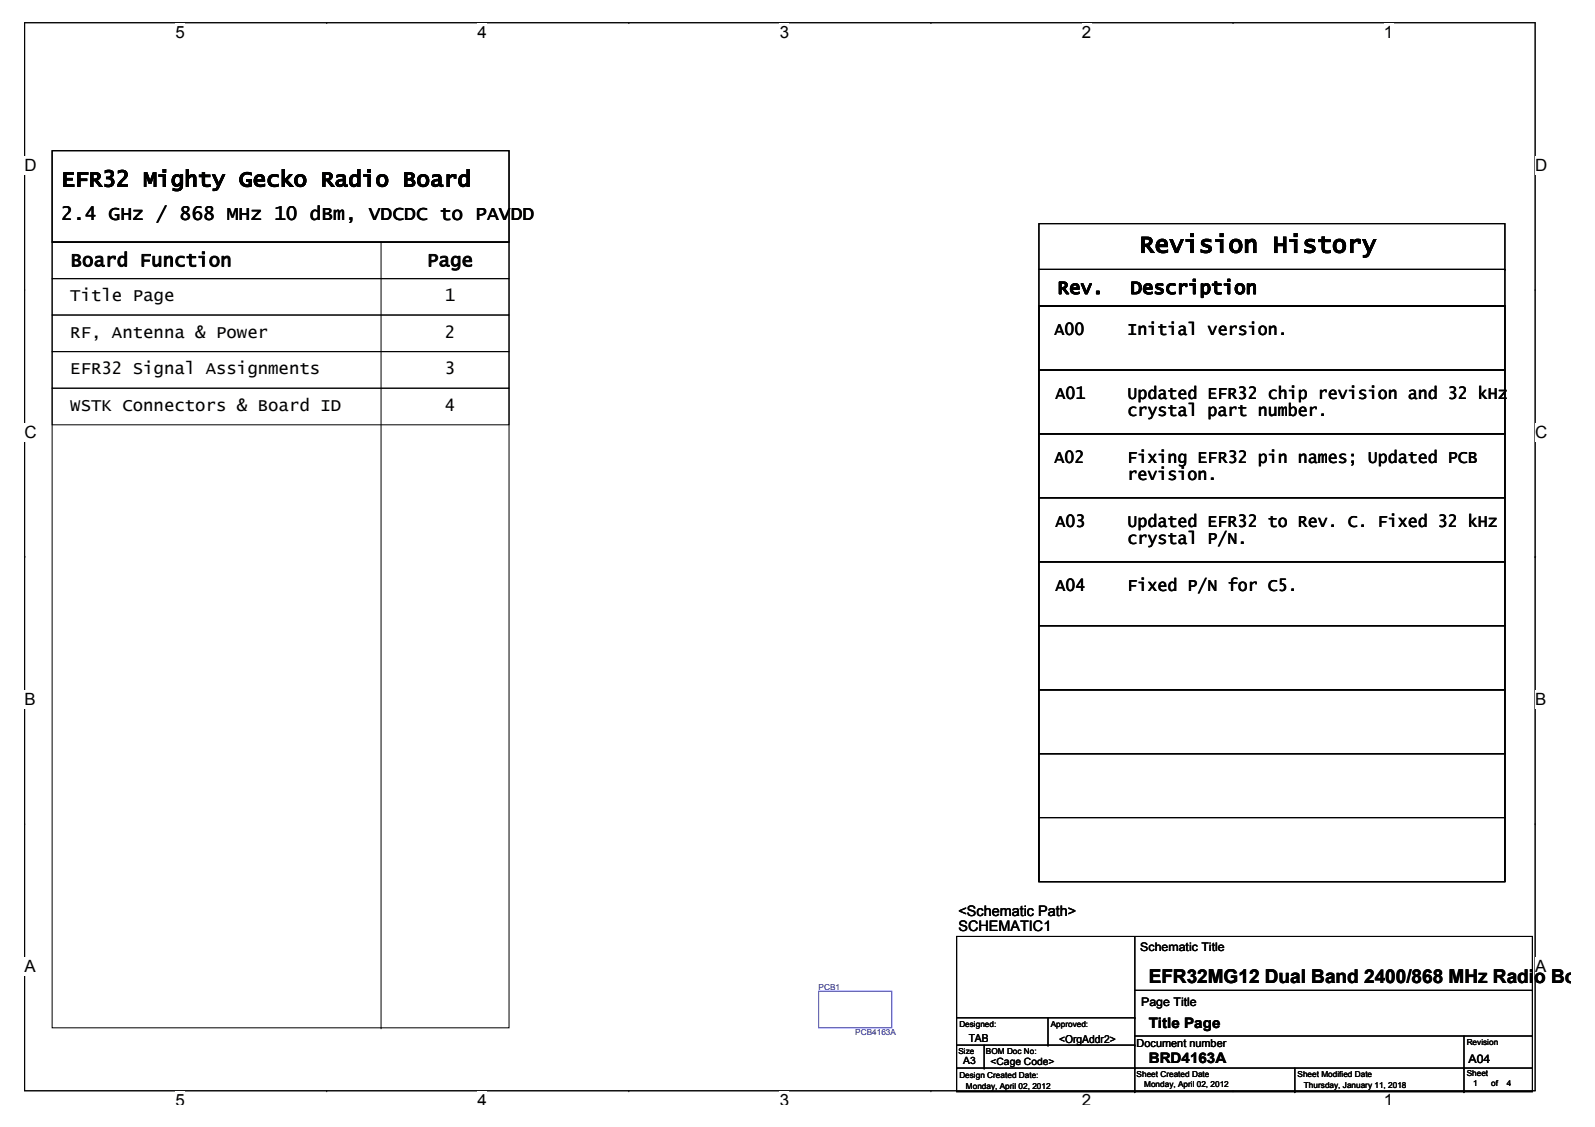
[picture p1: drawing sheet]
<svg xmlns="http://www.w3.org/2000/svg" width="297mm" height="210mm" viewBox="0 0 297 210" stroke-linecap="round" stroke-linejoin="round" font-family="sans-serif">
<defs><g id="words">
<text font-size="4.6" x="212.2" y="47">Revision History</text>
<text font-size="4.1" x="11.4" y="34.7">EFR32 Mighty Gecko Radio Board</text>
<g font-size="3.6">
<text x="11.4" y="41.1">2.4 GHz / 868 MHz 10 dBm, VDCDC to PAVDD</text>
<text x="13.1" y="49.6">Board Function</text>
<text x="79.5" y="49.6">Page</text>
<text x="196.9" y="54.7">Rev.</text>
<text x="210.5" y="54.7">Description</text>
<text x="213.9" y="183">EFR32MG12 Dual Band 2400/868 MHz Radio Board</text>
</g>
<g font-size="3.2">
<text x="13.1" y="56.1">Title Page</text>
<text x="82.9" y="56.1">1</text>
<text x="13.1" y="62.9">RF, Antenna &amp; Power</text>
<text x="82.9" y="62.9">2</text>
<text x="196.4" y="62.4">A00</text>
<text x="210" y="62.4">Initial version.</text>
<text x="13.1" y="69.7">EFR32 Signal Assignments</text>
<text x="82.9" y="69.7">3</text>
<text x="13.1" y="76.5">WSTK Connectors &amp; Board ID</text>
<text x="82.9" y="76.5">4</text>
<text x="196.6" y="74.3">A01</text>
<text x="210" y="74.3">Updated EFR32 chip revision and 32 kHz</text>
<text x="210" y="77.6">crystal part number.</text>
<text x="196.4" y="86.2">A02</text>
<text x="210" y="89.5">revision.</text>
<text x="210" y="86.2">Fixing EFR32 pin names; Updated PCB</text>
<text x="196.6" y="98.2">A03</text>
<text x="210" y="101.4">crystal P/N.</text>
<text x="210" y="98.2">Updated EFR32 to Rev. C. Fixed 32 kHz</text>
<text x="196.6" y="110.1">A04</text>
<text x="210" y="110.1">Fixed P/N for C5.</text>
</g>
<g font-size="3.1">
<text x="32.7" y="7">5</text>
<text x="89" y="7">4</text>
<text x="145.2" y="7">3</text>
<text x="201.5" y="7">2</text>
<text x="257.7" y="7">1</text>
<text x="4.6" y="31.9">D</text>
<text x="285.9" y="31.9">D</text>
<text x="4.6" y="81.6">C</text>
<text x="285.9" y="81.6">C</text>
<text x="4.6" y="131.3">B</text>
<text x="285.9" y="131.3">B</text>
<text x="4.6" y="181.1">A</text>
<text x="285.9" y="181.1">A</text>
<text x="32.7" y="206">5</text>
<text x="89" y="206">4</text>
<text x="145.2" y="206">3</text>
<text x="201.5" y="206">2</text>
<text x="257.7" y="206">1</text>
</g>
<g font-size="2.7">
<text x="178.5" y="173.5">SCHEMATIC1</text>
<text x="178.5" y="170.6">&lt;Schematic Path&gt;</text>
<text x="213.9" y="191.4">Title Page</text>
<text x="213.9" y="198">BRD4163A</text>
</g>
<g font-size="2.2">
<text x="212.4" y="177.1">Schematic Title</text>
<text x="212.5" y="187.3">Page Title</text>
<text x="273.5" y="197.9">A04</text>
</g>
<g font-size="2">
<text x="180.4" y="194">TAB</text>
<text x="197.2" y="194.2">&lt;OrgAddr2&gt;</text>
<text x="211.7" y="195">Document number</text>
</g>
<g font-size="1.9">
<text x="179.4" y="198.2">A3</text>
<text x="184.5" y="198.4">&lt;Cage Code&gt;</text>
</g>
<g font-size="1.5" fill="#000080">
<text x="152.5" y="184.3">PCB1</text>
<text x="159.3" y="192.8">PCB4163A</text>
</g>
<g font-size="1.5">
<text x="178.7" y="191.3">Designed:</text>
<text x="195.7" y="191.3">Approved:</text>
<text x="178.5" y="196.2">Size</text>
<text x="183.6" y="196.2">BOM Doc No:</text>
<text x="273.1" y="194.7">Revision</text>
<text x="178.7" y="200.8">Design Created Date:</text>
<text x="179.9" y="202.9">Monday, April 02, 2012</text>
<text x="211.7" y="200.7">Sheet Created Date</text>
<text x="213.1" y="202.5">Monday, April 02, 2012</text>
<text x="241.7" y="200.7">Sheet Modified Date</text>
<text x="242.8" y="202.7">Thursday, January 11, 2018</text>
<text x="273.1" y="200.5">Sheet</text>
<text x="274.3" y="202.4">1</text>
<text x="277.7" y="202.4">of</text>
<text x="280.6" y="202.4">4</text>
</g>
</g></defs>
<path d="M4.6 4.2h281.3v199h-281.3z" fill="none" stroke="#000" stroke-width=".19"/>
<g fill="#fff">
<path d="M32.7 4.2h1.7v3.5h-1.7z"/>
<path d="M32.7 203.2h1.7v2.5h-1.7z"/>
</g>
<path d="M60.8 4.2h.1M60.8 203.2h.1" fill="none" stroke="#000" stroke-width=".19"/>
<g fill="#fff">
<path d="M89 4.2h1.7v3.5h-1.7z"/>
<path d="M89 203.2h1.7v2.5h-1.7z"/>
</g>
<path d="M117.1 4.2h.1M117.1 203.2h.1" fill="none" stroke="#000" stroke-width=".19"/>
<g fill="#fff">
<path d="M145.2 4.2h1.8v3.5h-1.8z"/>
<path d="M145.2 203.2h1.8v2.5h-1.8z"/>
</g>
<path d="M173.4 4.2h.1M173.4 203.2h.1" fill="none" stroke="#000" stroke-width=".19"/>
<g fill="#fff">
<path d="M201.5 4.2h1.7v3.5h-1.7z"/>
<path d="M201.5 203.2h1.7v2.5h-1.7z"/>
</g>
<path d="M229.6 4.2h.1M229.6 203.2h.1" fill="none" stroke="#000" stroke-width=".19"/>
<g fill="#fff">
<path d="M257.7 4.2h1.8v3.5h-1.8z"/>
<path d="M257.7 203.2h1.8v2.5h-1.8z"/>
<path d="M4.6 29.1h2.2v3.5h-2.2z"/>
<path d="M285.9 29.1h2.2v3.5h-2.2z"/>
<path d="M4.6 78.8h2.2v3.5h-2.2z"/>
<path d="M285.9 78.8h2.2v3.5h-2.2z"/>
</g>
<path d="M4.6 53.9h.1M285.9 53.9h.1" fill="none" stroke="#000" stroke-width=".19"/>
<g fill="#fff">
<path d="M4.6 128.5h2.1v3.5h-2.1z"/>
<path d="M285.9 128.5h2.1v3.5h-2.1z"/>
</g>
<path d="M4.6 103.7h.1M285.9 103.7h.1" fill="none" stroke="#000" stroke-width=".19"/>
<g fill="#fff">
<path d="M4.6 178.3h2.1v3.4h-2.1z"/>
<path d="M285.9 178.3h2.1v3.4h-2.1z"/>
</g>
<g fill="none" stroke="#000" stroke-width=".19">
<path d="M9.7 28.1h85.1v17h-85.1zM9.7 45.1h85.1v146.3h-85.1zM9.7 45.1h85.1v6.8h-85.1zM9.7 51.9h85.1v6.8h-85.1zM9.7 58.7h85.1v6.8h-85.1zM71 45.1v146.3M193.5 41.7h86.8v15.3h-86.8zM193.5 57h86.8v107.2h-86.8zM193.5 57h86.8v11.9h-86.8zM193.5 50.2h86.8M280.3 50.2h.1M9.7 72.3h85.1v6.8h-85.1z"/>
<path d="M9.7 65.5h85.1v6.8h-85.1zM193.5 68.9h86.8v11.9h-86.8zM193.5 80.8h86.8v11.9h-86.8zM193.5 92.7h86.8v11.9h-86.8zM193.5 104.6h86.8v11.9h-86.8zM193.5 116.5h86.8v12h-86.8zM193.5 128.5h86.8v11.9h-86.8zM4.6 153.4h.1M193.5 140.4h86.8v11.9h-86.8zM193.5 152.3h86.8v11.9h-86.8zM285.9 153.4h.1M178.2 174.4h107.2v28.9h-107.2z"/>
<path d="M211.3 174.4v28.9M71 191.4h.1M178.2 198.9h.1M178.2 198.9h107.2M178.2 194.6h33.1M178.2 189.6h33.1M183.3 198.9h.1M183.3 194.6v4.3M195.2 194.6h.1M195.2 189.6v5M211.3 198.9h.1M211.3 194.6h.1"/>
<path d="M211.3 189.6h.1M211.3 184.4h74.1M211.3 193h74.1M241.1 198.9v4.4M272.6 198.9h.1M272.6 193v10.3M285.4 184.4h.1M285.4 193h.1M211.3 203.3h.1M241.1 203.3h.1M272.6 203.3h.1"/>
</g>
<path d="M152.5 184.6h13.6v6.8h-13.6z" fill="none" stroke="#00f" stroke-width=".19"/>
<use href="#words"/>
</svg>
